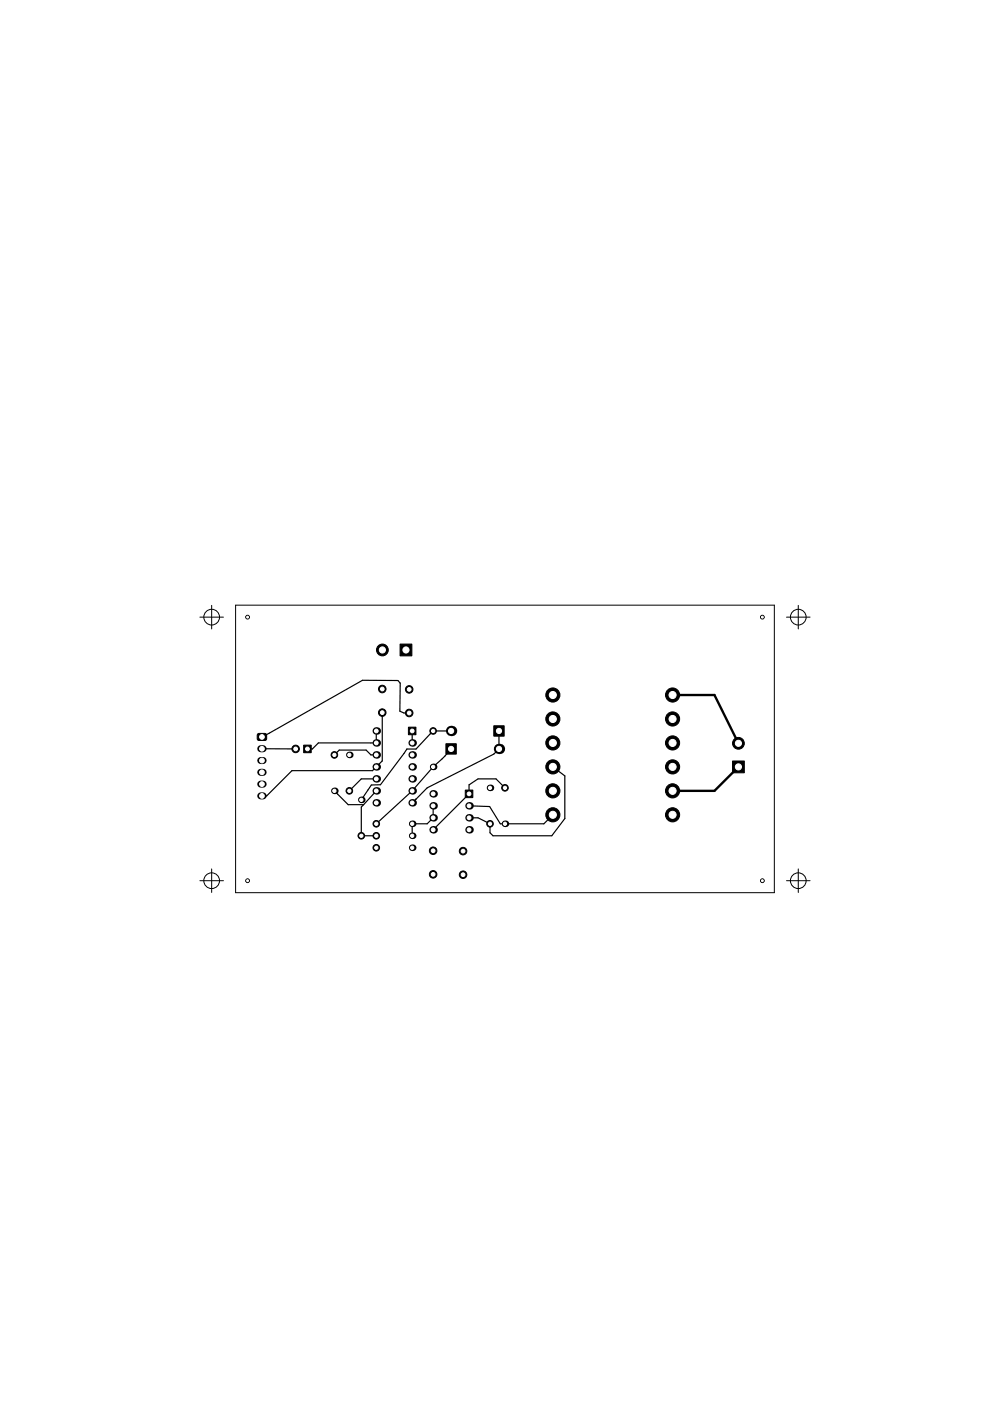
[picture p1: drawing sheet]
<svg xmlns="http://www.w3.org/2000/svg" width="210mm" height="297mm" viewBox="0 0 210 297" stroke-linecap="round" stroke-linejoin="round" font-family="sans-serif">
<g fill="none" stroke="#000" stroke-width=".21">
<path d="M42.4 130.8h5M44.9 128.3v5M50 128.3h114.3v61h-114.3zM166.9 130.8h5M169.4 128.3v5M42.4 186.7h5M44.9 184.2v5M166.9 186.7h5M169.4 184.2v5"/>
<circle cx="44.9" cy="130.8" r="1.67"/>
<circle cx="169.4" cy="130.8" r="1.67"/>
<circle cx="44.9" cy="186.7" r="1.67"/>
<circle cx="169.4" cy="186.7" r="1.67"/>
</g>
<g fill="#000" stroke="#000" stroke-width=".21">
<path d="M84.9 136.6h2.5v2.5h-2.5zM54.7 155.6h1.7l.2 .2-.1 1-.3 .2-1.5-.1-.1-.3zM64.4 158h1.6v1.6h-1.6zM86.7 154.2h1.6v1.6h-1.6zM94.6 157.7h2.2v2.2h-2.2zM104.8 153.9h2.2v2.2h-2.2zM98.7 167.5h1.6v1.6h-1.6zM155.4 161.3h2.5v2.5h-2.5z"/>
<circle cx="52.5" cy="130.8" r=".4"/>
<circle cx="81.1" cy="137.8" r="1.25"/>
<circle cx="161.7" cy="130.8" r=".4"/>
<circle cx="62.7" cy="158.8" r=".8"/>
<circle cx="81.1" cy="146.1" r=".8"/>
<circle cx="81.1" cy="151.1" r=".8"/>
<circle cx="86.8" cy="151.2" r=".8"/>
<circle cx="86.8" cy="146.2" r=".8"/>
<circle cx="91.9" cy="155" r=".7"/>
<circle cx="117.3" cy="157.5" r="1.5"/>
<circle cx="117.3" cy="152.4" r="1.5"/>
<circle cx="117.3" cy="147.4" r="1.5"/>
<circle cx="142.7" cy="157.5" r="1.5"/>
<circle cx="142.7" cy="147.4" r="1.5"/>
<circle cx="142.7" cy="152.4" r="1.5"/>
<circle cx="156.7" cy="157.6" r="1.25"/>
<circle cx="70.9" cy="160.1" r=".7"/>
<circle cx="74.1" cy="167.7" r=".7"/>
<circle cx="76.7" cy="177.2" r=".7"/>
<circle cx="79.8" cy="179.7" r=".7"/>
<circle cx="79.8" cy="174.7" r=".7"/>
<circle cx="79.8" cy="177.2" r=".7"/>
<circle cx="104" cy="174.7" r=".7"/>
<circle cx="107.1" cy="167" r=".7"/>
<circle cx="117.3" cy="167.7" r="1.5"/>
<circle cx="117.3" cy="172.8" r="1.5"/>
<circle cx="117.3" cy="162.6" r="1.5"/>
<circle cx="142.7" cy="172.8" r="1.5"/>
<circle cx="142.7" cy="162.6" r="1.5"/>
<circle cx="142.7" cy="167.7" r="1.5"/>
<circle cx="52.5" cy="186.7" r=".4"/>
<circle cx="91.9" cy="185.4" r=".8"/>
<circle cx="91.9" cy="180.4" r=".8"/>
<circle cx="98.2" cy="180.5" r=".8"/>
<circle cx="98.2" cy="185.5" r=".8"/>
<circle cx="161.7" cy="186.7" r=".4"/>
</g>
<path d="M55.3 158.7h.5M55.3 161.2h.5M55.3 163.7h.5M55.3 166.2h.5M55.3 168.7h.5" fill="none" stroke="#000" stroke-width="1.5"/>
<g fill="#000">
<circle cx="79.8" cy="157.5" r=".8"/>
<circle cx="79.8" cy="155" r=".8"/>
<circle cx="87.5" cy="157.5" r=".8"/>
<circle cx="95.7" cy="155" r="1.1"/>
<circle cx="105.9" cy="158.8" r="1.1"/>
<circle cx="70.9" cy="167.7" r=".7"/>
<circle cx="74.1" cy="160.1" r=".7"/>
<circle cx="76.7" cy="169.6" r=".7"/>
<circle cx="79.8" cy="167.7" r=".8"/>
<circle cx="79.8" cy="162.6" r=".8"/>
<circle cx="79.8" cy="165.1" r=".8"/>
<circle cx="79.8" cy="170.2" r=".8"/>
<circle cx="79.8" cy="160.1" r=".8"/>
<circle cx="87.5" cy="165.1" r=".8"/>
<circle cx="87.5" cy="160.1" r=".8"/>
<circle cx="87.5" cy="162.6" r=".8"/>
<circle cx="87.5" cy="167.7" r=".8"/>
<circle cx="87.5" cy="170.2" r=".8"/>
<circle cx="87.5" cy="177.2" r=".7"/>
<circle cx="87.5" cy="179.7" r=".7"/>
<circle cx="87.5" cy="174.7" r=".7"/>
<circle cx="91.9" cy="175.9" r=".8"/>
<circle cx="91.9" cy="168.3" r=".8"/>
<circle cx="91.9" cy="173.4" r=".8"/>
<circle cx="91.9" cy="170.9" r=".8"/>
<circle cx="91.9" cy="162.6" r=".7"/>
<circle cx="99.5" cy="175.9" r=".8"/>
<circle cx="99.5" cy="170.9" r=".8"/>
<circle cx="99.5" cy="173.4" r=".8"/>
<circle cx="104" cy="167" r=".7"/>
<circle cx="107.1" cy="174.7" r=".7"/>
</g>
<g fill="none" stroke="#000" stroke-width=".25">
<path d="M56.3 158.7h-.7l7.1 .1M79.8 155v2.5h-12.3l-1.2 1.3h-1.1M81.1 151.1v10.2l-2.1 2.1h-17.1l-5.3 5.3h-1M86.8 151.2h-1.1l-.9-.4 .1-6-.5-.5-7.5-.1-21.3 12M87.5 155v2.5M95.7 158.8l-1.3 1.5-2.5 2.3-4.4 5.1-7.7 7M95.7 155h-3.8l-3.6 3.8h-2l-5.6 7.6h-1.9l-2.1 3.2M105.9 155v3.8l-1.1 1.1-14.2 7.1-2.3 2.4M70.9 167.7l3 2.9h3.2M70.9 160.1l1.1-1.1h5.7l1 1.1h1.1M77.1 170.6l-.4 .5v6.1h3.1M79.8 165.1h-3.1l-2.6 2.6"/>
<path d="M79.8 167.7l-2.7 2.9M88.3 169.4l-.8 .8M88.3 169.4h.1M91.9 170.9v2.5l-1.3 1.3h-3.1v2.5M99.5 170.9l4.4 .1 2.2 3.7h9.3l1.9-1.9M107.1 167l-1.9-1.9h-3.8l-1.9 1.3v1.9l-7.6 7.6M117.3 162.6l2.5 1.9v9.1l-2.7 3.6h-12.5l-.6-.6v-1.9l-2.6-1.3h-1.9"/>
</g>
<path d="M142.7 147.4h8.9l5.1 10.2M156.7 162.6l-5.1 5.1h-8.9" fill="none" stroke="#000" stroke-width=".5"/>
<g fill="#fff" stroke="#fff" stroke-width=".21">
<circle cx="161.7" cy="130.8" r=".2"/>
<circle cx="161.7" cy="186.7" r=".2"/>
<circle cx="52.5" cy="186.7" r=".2"/>
<circle cx="52.5" cy="130.8" r=".2"/>
<circle cx="55.6" cy="156.2" r=".5"/>
<circle cx="55.6" cy="158.7" r=".5"/>
<circle cx="55.6" cy="161.2" r=".5"/>
<circle cx="55.6" cy="163.7" r=".5"/>
<circle cx="55.6" cy="166.2" r=".5"/>
<circle cx="55.6" cy="168.7" r=".5"/>
<circle cx="91.9" cy="185.4" r=".4"/>
<circle cx="91.9" cy="180.4" r=".4"/>
<circle cx="98.2" cy="180.5" r=".4"/>
<circle cx="98.2" cy="185.5" r=".4"/>
<circle cx="86.8" cy="151.2" r=".4"/>
<circle cx="86.8" cy="146.2" r=".4"/>
<circle cx="81.1" cy="146.1" r=".4"/>
<circle cx="81.1" cy="151.1" r=".4"/>
<circle cx="65.2" cy="158.8" r=".4"/>
<circle cx="62.7" cy="158.8" r=".4"/>
<circle cx="95.7" cy="158.8" r=".55"/>
<circle cx="105.9" cy="158.8" r=".55"/>
<circle cx="95.7" cy="155" r=".55"/>
<circle cx="105.9" cy="155" r=".55"/>
<circle cx="156.7" cy="157.6" r=".65"/>
<circle cx="156.7" cy="162.6" r=".65"/>
<circle cx="86.1" cy="137.8" r=".65"/>
<circle cx="81.1" cy="137.8" r=".65"/>
<circle cx="104" cy="174.7" r=".35"/>
<circle cx="104" cy="167" r=".35"/>
<circle cx="107.1" cy="174.7" r=".35"/>
<circle cx="107.1" cy="167" r=".35"/>
<circle cx="79.8" cy="174.7" r=".35"/>
<circle cx="87.5" cy="174.7" r=".35"/>
<circle cx="87.5" cy="179.7" r=".35"/>
<circle cx="79.8" cy="179.7" r=".35"/>
<circle cx="91.9" cy="162.6" r=".35"/>
<circle cx="91.9" cy="155" r=".35"/>
<circle cx="79.8" cy="177.2" r=".35"/>
<circle cx="87.5" cy="177.2" r=".35"/>
<circle cx="76.7" cy="177.2" r=".35"/>
<circle cx="76.7" cy="169.6" r=".35"/>
<circle cx="74.1" cy="167.7" r=".35"/>
<circle cx="74.1" cy="160.1" r=".35"/>
<circle cx="70.9" cy="167.7" r=".35"/>
<circle cx="70.9" cy="160.1" r=".35"/>
<circle cx="142.7" cy="147.4" r=".75"/>
<circle cx="117.3" cy="172.8" r=".75"/>
<circle cx="117.3" cy="162.6" r=".75"/>
<circle cx="142.7" cy="167.7" r=".75"/>
<circle cx="142.7" cy="172.8" r=".75"/>
<circle cx="142.7" cy="162.6" r=".75"/>
<circle cx="142.7" cy="157.5" r=".75"/>
<circle cx="142.7" cy="152.4" r=".75"/>
<circle cx="117.3" cy="167.7" r=".75"/>
<circle cx="117.3" cy="157.5" r=".75"/>
<circle cx="117.3" cy="152.4" r=".75"/>
<circle cx="117.3" cy="147.4" r=".75"/>
<circle cx="99.5" cy="168.3" r=".4"/>
<circle cx="91.9" cy="175.9" r=".4"/>
<circle cx="99.5" cy="170.9" r=".4"/>
<circle cx="91.9" cy="173.4" r=".4"/>
<circle cx="99.5" cy="173.4" r=".4"/>
<circle cx="91.9" cy="170.9" r=".4"/>
<circle cx="99.5" cy="175.9" r=".4"/>
<circle cx="91.9" cy="168.3" r=".4"/>
<circle cx="87.5" cy="155" r=".4"/>
<circle cx="79.8" cy="170.2" r=".4"/>
<circle cx="87.5" cy="157.5" r=".4"/>
<circle cx="79.8" cy="167.7" r=".4"/>
<circle cx="87.5" cy="160.1" r=".4"/>
<circle cx="79.8" cy="165.1" r=".4"/>
<circle cx="87.5" cy="162.6" r=".4"/>
<circle cx="79.8" cy="162.6" r=".4"/>
<circle cx="87.5" cy="165.1" r=".4"/>
<circle cx="79.8" cy="160.1" r=".4"/>
<circle cx="87.5" cy="167.7" r=".4"/>
<circle cx="79.8" cy="157.5" r=".4"/>
<circle cx="87.5" cy="170.2" r=".4"/>
<circle cx="79.8" cy="155" r=".4"/>
</g>
</svg>
